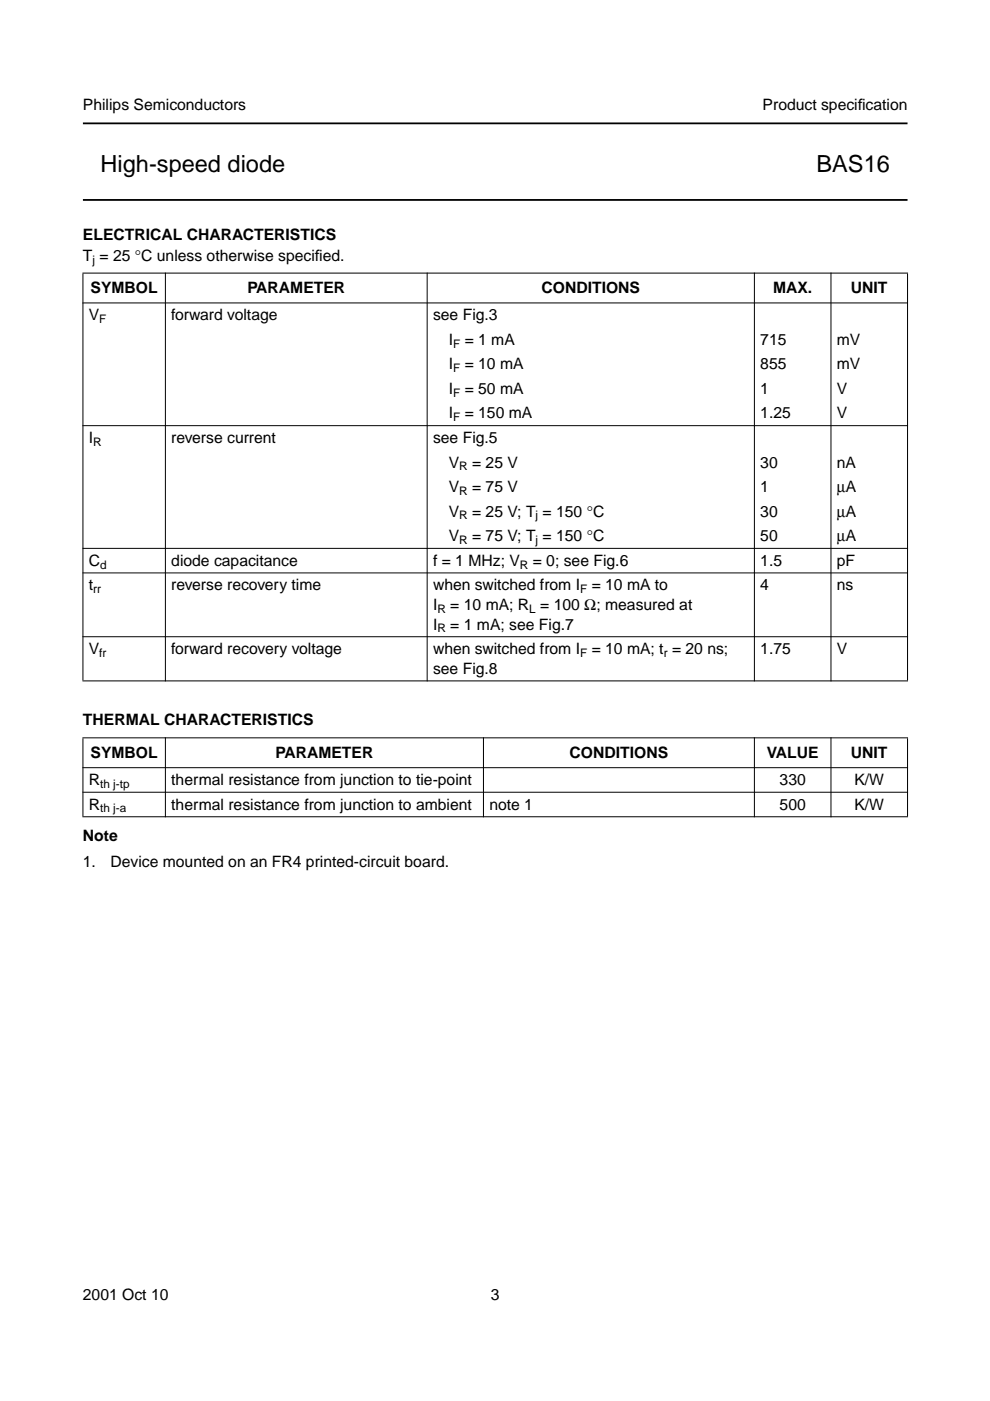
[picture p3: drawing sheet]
<svg xmlns="http://www.w3.org/2000/svg" width="210mm" height="297mm" viewBox="0 0 210 297" stroke-linecap="round" stroke-linejoin="round" font-family="sans-serif">
<defs><g id="words">
<g font-size="5">
<text x="21.3" y="36.5">High-speed diode</text>
<text x="173.1" y="36.5">BAS16</text>
</g>
<g font-size="3.3">
<text x="17.6" y="23.4">Philips Semiconductors</text>
<text x="161.7" y="23.4">Product specif</text>
<text x="181.9" y="23.4">ication</text>
<text x="17.6" y="50.9">ELECTRICAL CHARACTERISTICS</text>
<text x="17.6" y="55.4">T = 25 °C unless otherwise specif</text>
<text x="66.8" y="55.4">ied.</text>
<text x="19.2" y="62.2">SYMBOL</text>
<text x="52.4" y="62.2">PARAMETER</text>
<text x="114.8" y="62.2">CONDITIONS</text>
<text x="163.9" y="62.2">MAX.</text>
<text x="180.4" y="62.2">UNIT</text>
<text x="18.8" y="67.9">V</text>
<text x="36.3" y="67.9">forward voltage</text>
<text x="91.8" y="67.9">see Fig.3</text>
<text x="95.1" y="73.1">I</text>
<text x="98.5" y="73.1">= 1 mA</text>
<text x="161.2" y="73.1">715</text>
<text x="177.4" y="73.1">mV</text>
<text x="95.1" y="78.3">I</text>
<text x="95.1" y="83.5">I</text>
<text x="98.5" y="78.3">= 10 mA</text>
<text x="98.5" y="83.5">= 50 mA</text>
<text x="161.2" y="78.3">855</text>
<text x="161.2" y="83.5">1</text>
<text x="177.4" y="78.3">mV</text>
<text x="177.4" y="83.5">V</text>
<text x="95.1" y="88.7">I</text>
<text x="98.5" y="88.7">= 150 mA</text>
<text x="161.2" y="88.7">1.25</text>
<text x="177.4" y="88.7">V</text>
<text x="18.8" y="93.9">I</text>
<text x="36.3" y="93.9">reverse current</text>
<text x="91.8" y="93.9">see Fig.5</text>
<text x="95.1" y="99.1">V</text>
<text x="100.1" y="99.1">= 25 V</text>
<text x="161.2" y="99.1">30</text>
<text x="177.4" y="99.1">nA</text>
<text x="95.1" y="104.3">V</text>
<text x="100.1" y="104.3">= 75 V</text>
<text x="161.2" y="104.3">1</text>
<text x="177.4" y="104.3">µA</text>
<text x="95.1" y="109.5">V</text>
<text x="100.1" y="109.5">= 25 V; T = 150 °C</text>
<text x="161.2" y="109.5">30</text>
<text x="177.4" y="109.5">µA</text>
<text x="18.8" y="119.9">C</text>
<text x="36.3" y="119.9">diode capacitance</text>
<text x="91.8" y="119.9">f = 1 MHz; V</text>
<text x="95.2" y="114.7">V</text>
<text x="100.1" y="114.7">= 75 V; T = 150 °C</text>
<text x="113" y="119.9">= 0; see Fig.6</text>
<text x="161.2" y="119.9">1.5</text>
<text x="161.2" y="114.7">50</text>
<text x="177.4" y="119.9">pF</text>
<text x="177.4" y="114.7">µA</text>
<text x="18.8" y="125.1">t</text>
<text x="36.3" y="125.1">reverse recovery time</text>
<text x="91.8" y="125.1">when switched from I</text>
<text x="125.4" y="125.1">= 10 mA to</text>
<text x="161.2" y="125.1">4</text>
<text x="177.4" y="125.1">ns</text>
<text x="91.8" y="129.3">I</text>
<text x="95.5" y="129.3">= 10 mA; R = 100 Ω; measured at</text>
<text x="91.8" y="133.5">I</text>
<text x="95.5" y="133.5">= 1 mA; see Fig.7</text>
<text x="18.8" y="138.7">V</text>
<text x="36.3" y="138.7">forward recovery voltage</text>
<text x="91.8" y="142.8">see Fig.8</text>
<text x="91.8" y="138.7">when switched from I</text>
<text x="125.4" y="138.7">= 10 mA; t = 20 ns;</text>
<text x="161.2" y="138.7">1.75</text>
<text x="177.4" y="138.7">V</text>
<text x="17.6" y="153.7">THERMAL CHARACTERISTICS</text>
<text x="19.2" y="160.7">SYMBOL</text>
<text x="58.4" y="160.7">PARAMETER</text>
<text x="120.8" y="160.7">CONDITIONS</text>
<text x="162.6" y="160.7">VALUE</text>
<text x="180.4" y="160.7">UNIT</text>
<text x="18.8" y="166.4">R</text>
<text x="36.3" y="166.4">thermal resistance from junction to tie-point</text>
<text x="165.3" y="166.4">330</text>
<text x="181.2" y="166.4">K/W</text>
<text x="18.8" y="171.6">R</text>
<text x="36.3" y="171.6">thermal resistance from junction to ambient</text>
<text x="103.8" y="171.6">note 1</text>
<text x="165.3" y="171.6">500</text>
<text x="181.2" y="171.6">K/W</text>
<text x="17.6" y="178.3">Note</text>
<text x="17.6" y="183.7">1.</text>
<text x="23.4" y="183.7">Device mounted on an FR4 printed-circuit board.</text>
<text x="17.6" y="275.6">2001 Oct 10</text>
<text x="104.1" y="275.6">3</text>
</g>
<g font-size="2.5">
<text x="19.6" y="56">j</text>
<text x="21.1" y="68.5">F</text>
<text x="96.1" y="73.7">F</text>
<text x="96.1" y="78.9">F</text>
<text x="96.1" y="84.1">F</text>
<text x="96.1" y="89.3">F</text>
<text x="19.8" y="94.5">R</text>
<text x="97.4" y="99.7">R</text>
<text x="97.4" y="104.9">R</text>
<text x="97.4" y="110.1">R</text>
<text x="113.6" y="110.1">j</text>
<text x="97.4" y="115.3">R</text>
<text x="113.6" y="115.3">j</text>
<text x="19.8" y="125.7">rr</text>
<text x="21.2" y="120.5">d</text>
<text x="110.2" y="120.5">R</text>
<text x="123" y="125.7">F</text>
<text x="92.7" y="129.9">R</text>
<text x="112.2" y="129.9">L</text>
<text x="92.7" y="134.1">R</text>
<text x="21.1" y="139.3">fr</text>
<text x="123" y="139.3">F</text>
<text x="140.7" y="139.3">r</text>
<text x="21.2" y="167">th j-tp</text>
<text x="21.2" y="172.2">th j-a</text>
</g>
</g></defs>
<path d="M17.6 26.2h174.8M17.6 42.4h174.8" fill="none" stroke="#000" stroke-width=".38"/>
<g fill="#000" stroke="#000" stroke-width=".21">
<path d="M17.5 57.9h175zM17.5 64.2h175zM17.5 90.2h175zM17.5 116.3h175zM17.5 121.5h175zM17.5 135h175zM17.6 58v86.3zM35.1 57.8v86.7zM90.6 57.8v86.7zM160 57.8v86.7zM176.2 57.8v86.7zM192.4 58v86.3z"/>
<path d="M17.5 144.4h175zM17.5 156.4h175zM17.6 156.5v16.6zM35.1 156.3v17zM102.5 156.3v17zM160 156.3v17zM176.2 156.3v17zM192.4 156.5v16.6zM17.5 162.8h175zM17.5 168h175zM17.5 173.2h175z"/>
</g>
<use href="#words"/>
</svg>
